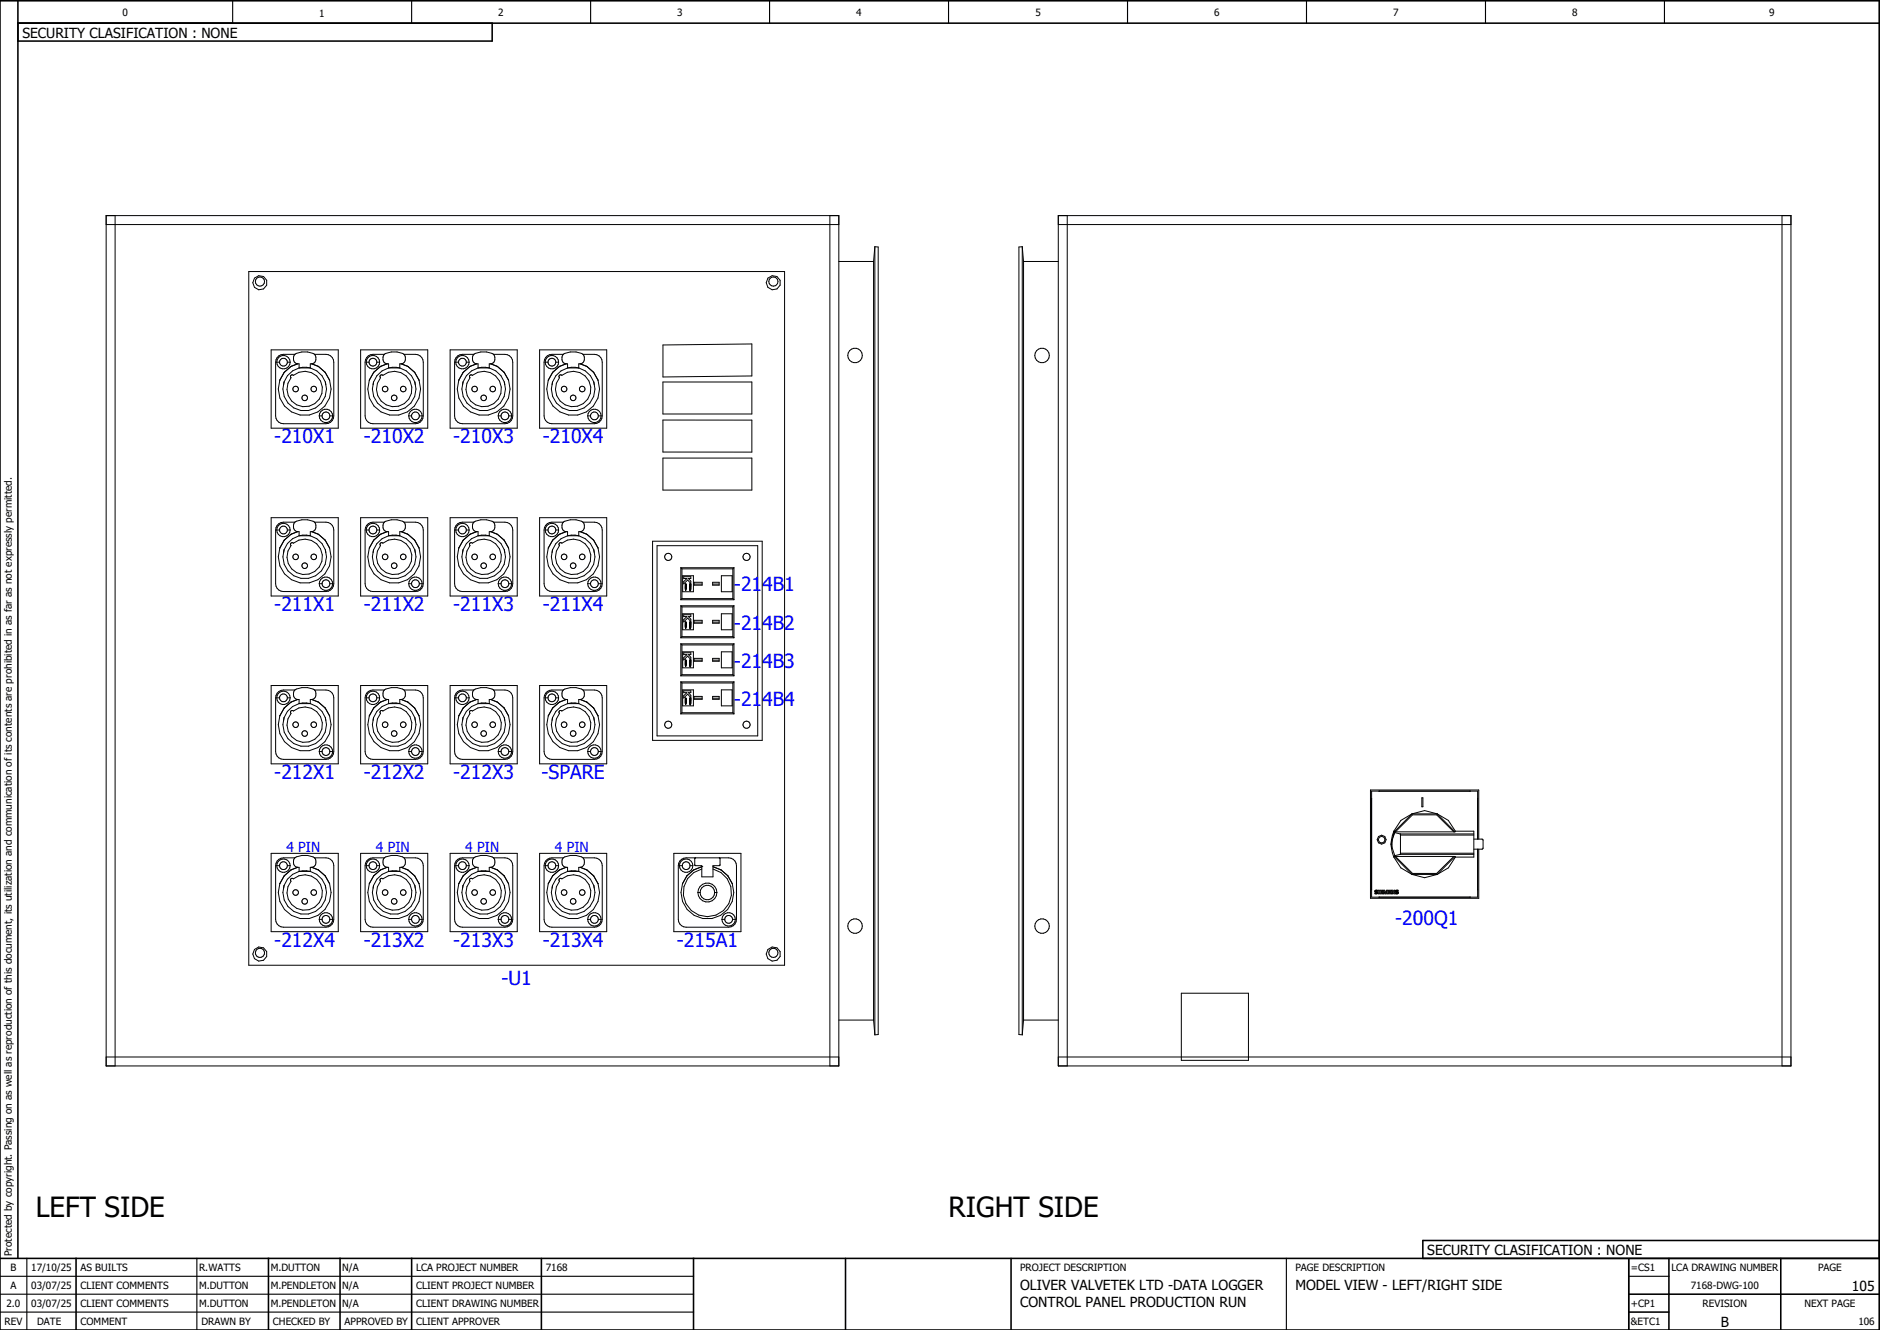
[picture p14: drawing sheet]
<svg xmlns="http://www.w3.org/2000/svg" width="420mm" height="297mm" viewBox="0 0 420 297" stroke-linecap="round" stroke-linejoin="round" font-family="sans-serif">
<defs><g id="words">
<g font-size="6.2">
<text x="8" y="271.9">LEFT SIDE</text>
<text x="212" y="271.9">RIGHT SIDE</text>
</g>
<g font-size="4.3" fill="#00f">
<text x="61.3" y="99">-210X1</text>
<text x="81.3" y="99">-210X2</text>
<text x="101.3" y="99">-210X3</text>
<text x="121.3" y="99">-210X4</text>
<text x="61.3" y="136.5">-211X1</text>
<text x="81.3" y="136.5">-211X2</text>
<text x="101.3" y="136.5">-211X3</text>
<text x="121.3" y="136.5">-211X4</text>
<text x="164" y="132.2">-214B1</text>
<text x="164" y="140.7">-214B2</text>
<text x="164" y="149.2">-214B3</text>
<text x="164" y="157.7">-214B4</text>
<text x="61.3" y="174">-212X1</text>
<text x="81.3" y="174">-212X2</text>
<text x="101.3" y="174">-212X3</text>
<text x="121" y="174">-SPARE</text>
<text x="311.8" y="206.7">-200Q1</text>
<text x="61.3" y="211.5">-212X4</text>
<text x="81.3" y="211.5">-213X2</text>
<text x="101.3" y="211.5">-213X3</text>
<text x="121.3" y="211.5">-213X4</text>
<text x="151.3" y="211.5">-215A1</text>
<text x="112.1" y="220">-U1</text>
</g>
<g font-size="3.1">
<text x="5" y="8.4">SECURITY CLASIFICATION : NONE</text>
<text x="319" y="280.4">SECURITY CLASIFICATION : NONE</text>
<text x="228" y="288.3">OLIVER VALVETEK LTD -DATA LOGGER</text>
<text x="228" y="292">CONTROL PANEL PRODUCTION RUN</text>
<text x="289.5" y="288.3">MODEL VIEW - LEFT/RIGHT SIDE</text>
<text x="413.9" y="288.4">105</text>
<text x="384.6" y="296.4">B</text>
</g>
<g font-size="3.1" fill="#00f">
<text x="64" y="190.4">4 PIN</text>
<text x="84" y="190.4">4 PIN</text>
<text x="104" y="190.4">4 PIN</text>
<text x="124" y="190.4">4 PIN</text>
</g>
<g font-size="2.2">
<text x="27.4" y="3.7">0</text>
<text x="71.4" y="3.7">1</text>
<text x="111.4" y="3.7">2</text>
<text x="151.4" y="3.7">3</text>
<text x="191.4" y="3.7">4</text>
<text x="231.4" y="3.7">5</text>
<text x="271.4" y="3.6">6</text>
<text x="311.4" y="3.6">7</text>
<text x="351.4" y="3.6">8</text>
<text x="395.4" y="3.6">9</text>
<text x="2.7" y="280.7" transform="rotate(-90 2.7 280.7)">Protected by copyright. Passing on as well as reproduction of this document, its utilization and communication of its contents are prohibited in as far as not expressly permitted.</text>
<text x="2.3" y="284.1">B</text>
<text x="7" y="284.1">17/10/25</text>
<text x="18" y="284.1">AS BUILTS</text>
<text x="44.5" y="284.1">R.WATTS</text>
<text x="60.5" y="284.1">M.DUTTON</text>
<text x="76.5" y="284.1">N/A</text>
<text x="93" y="284.1">LCA PROJECT NUMBER</text>
<text x="122" y="284.1">7168</text>
<text x="228" y="284.1">PROJECT DESCRIPTION</text>
<text x="289.5" y="284.1">PAGE DESCRIPTION</text>
<text x="364.5" y="284.1">=CS1</text>
<text x="373.5" y="284.1">LCA DRAWING NUMBER</text>
<text x="406.3" y="284.1">PAGE</text>
<text x="1.4" y="292.1">2.0</text>
<text x="2.3" y="288.1">A</text>
<text x="7" y="288.1">03/07/25</text>
<text x="7" y="292.1">03/07/25</text>
<text x="18" y="288.1">CLIENT COMMENTS</text>
<text x="18" y="292.1">CLIENT COMMENTS</text>
<text x="44.5" y="288.1">M.DUTTON</text>
<text x="44.5" y="292.1">M.DUTTON</text>
<text x="60.5" y="288.1">M.PENDLETON</text>
<text x="60.5" y="292.1">M.PENDLETON</text>
<text x="76.5" y="288.1">N/A</text>
<text x="76.5" y="292.1">N/A</text>
<text x="93" y="292.1">CLIENT DRAWING NUMBER</text>
<text x="93" y="288.1">CLIENT PROJECT NUMBER</text>
<text x="364.5" y="292.1">+CP1</text>
<text x="377.9" y="288.1">7168-DWG-100</text>
<text x="380.5" y="292.1">REVISION</text>
<text x="403.3" y="292.1">NEXT PAGE</text>
<text x="1" y="296.1">REV</text>
<text x="8.3" y="296.1">DATE</text>
<text x="18" y="296.1">COMMENT</text>
<text x="45" y="296.1">DRAWN BY</text>
<text x="61" y="296.1">CHECKED BY</text>
<text x="77" y="296.1">APPROVED BY</text>
<text x="93" y="296.1">CLIENT APPROVER</text>
<text x="364.5" y="296.1">&amp;ETC1</text>
<text x="415.3" y="296.1">106</text>
</g>
</g></defs>
<g fill="none" stroke="#000" stroke-width=".25">
<path d="M52 .2v5M92 .2v5M132 .2v5M172 .2v5M212 .2v5M252 .2v5M292 .2v5M332 .2v5M372 .2v5M0 285.2h155M0 293.2h155M0 289.2h155"/>
<path d="M6 281.2v16M44 281.2v16M287.5 281.2v15.9M364 285.2h9M364 281.3v15.7"/>
</g>
<g fill="none" stroke="#000" stroke-width=".35">
<path d="M0 .2h420v297h-420zM4 5.2h416M4 .2v281M110 5.2v4h-106M420 277.2h-102v4M0 281.2h420M17 281.2v16M60 281.2v16M76 281.2v16M92 281.2v16M121 281.2v16M155 281.2v16"/>
<path d="M189 281.2v15.9M226 281.2v15.9M364 289.2h56M364 293.2h9M364 281.3v15.7M373 281.2v16M398 281.2v16"/>
</g>
<g fill="none" stroke="#000" stroke-width=".22">
<path d="M23.7 48.2h163.8v190h-163.8zM23.7 50.2h163.8M25.7 48.2v190M185.5 48.2v190M187.5 58.4h7.7M195.2 58.4v169.5M195.5 55.1l-.3 3.3M195.5 55.1l.8 .1v176h-.8M195.5 55.1v176.1M228.5 55.1l-.8 .1v176h.8M228.5 55.1v176.1M228.5 55.1l.3 3.3"/>
<path d="M228.8 58.4h7.7M228.8 58.4v169.5M236.5 48.2h163.8v190h-163.8zM236.5 50.2h163.8M238.5 48.2v190M398.3 48.2v190M55.6 60.7h119.7v155h-119.7zM60.6 78.2h15v17.5h-15zM65.9 79.2h-2.5a1.75 1.75 0 0 0-1.8 1.7v12a1.75 1.75 0 0 0 1.8 1.8h9.5a1.75 1.75 0 0 0 1.7-1.8v-12a1.75 1.75 0 0 0-1.7-1.7h-2.6M80.6 78.2h15v17.5h-15zM85.9 79.2h-2.5a1.75 1.75 0 0 0-1.8 1.7v12a1.75 1.75 0 0 0 1.8 1.8h9.5a1.75 1.75 0 0 0 1.7-1.8v-12a1.75 1.75 0 0 0-1.7-1.7h-2.6M100.6 78.2h15v17.5h-15z"/>
<path d="M105.9 79.2h-2.5a1.75 1.75 0 0 0-1.8 1.7v12a1.75 1.75 0 0 0 1.8 1.8h9.5a1.75 1.75 0 0 0 1.7-1.8v-12a1.75 1.75 0 0 0-1.7-1.7h-2.6M120.6 78.2h15v17.5h-15zM125.9 79.2h-2.5a1.75 1.75 0 0 0-1.8 1.7v12a1.75 1.75 0 0 0 1.8 1.8h9.5a1.75 1.75 0 0 0 1.7-1.8v-12a1.75 1.75 0 0 0-1.7-1.7h-2.6M148.2 77.1l19.8-.2v7.1l-19.8 .2zM61.9 80.9a1.5 1.5 0 0 0 1.5 1.5 1.5 1.5 0 0 0 1.5-1.5M61.9 80.9a1.5 1.5 0 0 1 1.5-1.5 1.5 1.5 0 0 1 1.5 1.5M61.9 80.9h.6M62.5 80.9a.88 .88 0 0 0 .8 .9 .88 .88 0 0 0 .9-.9M62.5 80.9a.88 .88 0 0 1 .8-.8 .88 .88 0 0 1 .9 .8M62.5 85a5.9 5.9 0 0 0 5.6 7.8 5.9 5.9 0 0 0 5.6-7.8M63.5 83.2l-1 1.8M64.2 80.9h.7"/>
<path d="M65 81.9l-1.5 1.3M65.1 83.8l.5 .1a4 4 0 0 1 6.4 2.1 4 4 0 0 1-4.8 4.8 4 4 0 0 1-2.2-6.4l-.1-.4zM66.5 81.3l-1.5 .6M66.8 82.2a4.9 4.9 0 0 0-2.7 7.5 4.9 4.9 0 0 0 8 0 4.9 4.9 0 0 0-2.7-7.5M66.8 82.2v-.9a1.23 1.23 0 0 1-1.2-.9 1.23 1.23 0 0 1 .6-1.4 4.3 4.3 0 0 1 4.2 .3 1.23 1.23 0 0 1 .1 1.4 1.23 1.23 0 0 1-1.1 .6v.9M66.8 82.2h2.6M66.8 82.2l.9-.1 1.7 .1M69.7 81.3l1.5 .6zM71.2 81.9l1.5 1.3M71.4 92.9a1.5 1.5 0 0 1 1.5-1.5 1.5 1.5 0 0 1 1.5 1.5M71.4 92.9a1.5 1.5 0 0 0 1.5 1.5 1.5 1.5 0 0 0 1.5-1.5M71.4 92.9h.6"/>
<path d="M72 92.9a.87 .87 0 0 0 .9 .9 .87 .87 0 0 0 .8-.9M72 92.9a.87 .87 0 0 1 .9-.8 .87 .87 0 0 1 .8 .8M72.7 83.2l1 1.8M73.7 92.9h.7M81.9 80.9h.6M81.9 80.9a1.5 1.5 0 0 0 1.5 1.5 1.5 1.5 0 0 0 1.5-1.5M81.9 80.9a1.5 1.5 0 0 1 1.5-1.5 1.5 1.5 0 0 1 1.5 1.5M82.5 80.9a.88 .88 0 0 0 .8 .9 .88 .88 0 0 0 .9-.9M82.5 80.9a.88 .88 0 0 1 .8-.8 .88 .88 0 0 1 .9 .8M82.5 85a5.9 5.9 0 0 0 5.6 7.8 5.9 5.9 0 0 0 5.6-7.8M83.5 83.2l-1 1.8M84.2 80.9h.7"/>
<path d="M85 81.9l-1.5 1.3M85.1 83.8l.5 .1a4 4 0 0 1 6.4 2.1 4 4 0 0 1-4.8 4.8 4 4 0 0 1-2.2-6.4l-.1-.4zM86.5 81.3l-1.5 .6M86.9 82.2v-.9a1.23 1.23 0 0 1-1.3-.9 1.23 1.23 0 0 1 .6-1.4 4.3 4.3 0 0 1 4.2 .3 1.23 1.23 0 0 1 .1 1.4 1.23 1.23 0 0 1-1.1 .6v.9M86.9 82.2h2.5M86.9 82.2a4.9 4.9 0 0 0-2.8 7.5 4.9 4.9 0 0 0 8 0 4.9 4.9 0 0 0-2.7-7.5M86.9 82.2l.8-.1 1.7 .1M89.7 81.3l1.5 .6zM91.2 81.9l1.5 1.3M91.4 92.9a1.5 1.5 0 0 0 1.5 1.5 1.5 1.5 0 0 0 1.5-1.5M91.4 92.9h.6M91.4 92.9a1.5 1.5 0 0 1 1.5-1.5 1.5 1.5 0 0 1 1.5 1.5"/>
<path d="M92 92.9a.87 .87 0 0 0 .9 .9 .87 .87 0 0 0 .8-.9M92 92.9a.87 .87 0 0 1 .9-.8 .87 .87 0 0 1 .8 .8M92.7 83.2l1 1.8M93.7 92.9h.7M101.9 80.9h.6M101.9 80.9a1.5 1.5 0 0 0 1.5 1.5 1.5 1.5 0 0 0 1.5-1.5M101.9 80.9a1.5 1.5 0 0 1 1.5-1.5 1.5 1.5 0 0 1 1.5 1.5M102.5 80.9a.88 .88 0 0 0 .8 .9 .88 .88 0 0 0 .9-.9M102.5 80.9a.88 .88 0 0 1 .8-.8 .88 .88 0 0 1 .9 .8M102.5 85a5.9 5.9 0 0 0 5.6 7.8 5.9 5.9 0 0 0 5.6-7.8M103.5 83.2l-1 1.8M104.2 80.9h.7"/>
<path d="M105 81.9l-1.5 1.3M105.1 83.8l.5 .1a4 4 0 0 1 6.4 2.1 4 4 0 0 1-4.8 4.8 4 4 0 0 1-2.2-6.4l-.1-.4zM106.5 81.3l-1.5 .6M106.9 82.2v-.9a1.23 1.23 0 0 1-1.3-.9 1.23 1.23 0 0 1 .6-1.4 4.3 4.3 0 0 1 4.2 .3 1.23 1.23 0 0 1 .1 1.4 1.23 1.23 0 0 1-1.1 .6v.9M106.9 82.2h2.5M106.9 82.2a4.9 4.9 0 0 0-2.8 7.5 4.9 4.9 0 0 0 8 0 4.9 4.9 0 0 0-2.7-7.5M106.9 82.2l.8-.1 1.7 .1M109.7 81.3l1.5 .6zM111.2 81.9l1.5 1.3M111.4 92.9h.6M111.4 92.9a1.5 1.5 0 0 0 1.5 1.5 1.5 1.5 0 0 0 1.5-1.5M111.4 92.9a1.5 1.5 0 0 1 1.5-1.5 1.5 1.5 0 0 1 1.5 1.5"/>
<path d="M112 92.9a.88 .88 0 0 0 .8 .9 .88 .88 0 0 0 .9-.9M112 92.9a.88 .88 0 0 1 .8-.8 .88 .88 0 0 1 .9 .8M112.7 83.2l1 1.8M113.7 92.9h.7M121.9 80.9h.6M121.9 80.9a1.5 1.5 0 0 0 1.4 1.5 1.5 1.5 0 0 0 1.5-1.5M121.9 80.9a1.5 1.5 0 0 1 1.4-1.5 1.5 1.5 0 0 1 1.5 1.5M122.5 80.9a.88 .88 0 0 0 .8 .9 .88 .88 0 0 0 .9-.9M122.5 80.9a.88 .88 0 0 1 .8-.8 .88 .88 0 0 1 .9 .8M122.5 85a5.9 5.9 0 0 0 5.6 7.8 5.9 5.9 0 0 0 5.6-7.8M123.5 83.2l-1 1.8M124.2 80.9h.6"/>
<path d="M125 81.9l-1.5 1.3M125.1 83.8l.5 .1a4 4 0 0 1 6.4 2.1 4 4 0 0 1-4.8 4.8 4 4 0 0 1-2.2-6.4l-.1-.4zM126.5 81.3l-1.5 .6M126.9 82.2v-.9a1.23 1.23 0 0 1-1.3-.9 1.23 1.23 0 0 1 .6-1.4 4.3 4.3 0 0 1 4.2 .3 1.23 1.23 0 0 1 .1 1.4 1.23 1.23 0 0 1-1.2 .6v.9M126.9 82.2h2.4M126.9 82.2a4.9 4.9 0 0 0-2.8 7.5 4.9 4.9 0 0 0 8 0 4.9 4.9 0 0 0-2.8-7.5M126.9 82.2l.8-.1 1.6 .1M129.7 81.3l1.5 .6zM131.2 81.9l1.5 1.3M131.4 92.9h.6M131.4 92.9a1.5 1.5 0 0 0 1.5 1.5 1.5 1.5 0 0 0 1.5-1.5M131.4 92.9a1.5 1.5 0 0 1 1.5-1.5 1.5 1.5 0 0 1 1.5 1.5"/>
<path d="M132 92.9a.88 .88 0 0 0 .8 .9 .88 .88 0 0 0 .9-.9M132 92.9a.88 .88 0 0 1 .8-.8 .88 .88 0 0 1 .9 .8M132.7 83.2l1 1.8M133.7 92.9h.7M148.2 93.9h19.8v7.1h-19.8zM148.2 85.4h19.8v7.1h-19.8zM60.6 115.7h15v17.5h-15zM61.9 118.4a1.5 1.5 0 0 0 1.5 1.5 1.5 1.5 0 0 0 1.5-1.5M61.9 118.4a1.5 1.5 0 0 1 1.5-1.5 1.5 1.5 0 0 1 1.5 1.5M61.9 118.4h.6M62.5 118.4a.88 .88 0 0 0 .8 .9 .88 .88 0 0 0 .9-.9M62.5 118.4a.88 .88 0 0 1 .8-.8 .88 .88 0 0 1 .9 .8"/>
<path d="M64.2 118.4h.7M65 119.4l-1.5 1.3M65.9 116.7h-2.5a1.75 1.75 0 0 0-1.8 1.7v12a1.75 1.75 0 0 0 1.8 1.8h9.5a1.75 1.75 0 0 0 1.7-1.8v-12a1.75 1.75 0 0 0-1.7-1.7h-2.6M66.5 118.8l-1.5 .6M66.8 119.7v-.9a1.23 1.23 0 0 1-1.2-.9 1.23 1.23 0 0 1 .6-1.4 4.3 4.3 0 0 1 4.2 .3 1.23 1.23 0 0 1 .1 1.4 1.23 1.23 0 0 1-1.1 .6v.9M66.8 119.7a4.9 4.9 0 0 0-2.7 7.5 4.9 4.9 0 0 0 8 0 4.9 4.9 0 0 0-2.7-7.5M66.8 119.7h2.6M66.8 119.7l.9-.1 1.7 .1M69.7 118.8l1.5 .6zM71.2 119.4l1.5 1.3M80.6 115.7h15v17.5h-15zM81.9 118.4h.6"/>
<path d="M81.9 118.4a1.5 1.5 0 0 0 1.5 1.5 1.5 1.5 0 0 0 1.5-1.5M81.9 118.4a1.5 1.5 0 0 1 1.5-1.5 1.5 1.5 0 0 1 1.5 1.5M82.5 118.4a.88 .88 0 0 0 .8 .9 .88 .88 0 0 0 .9-.9M82.5 118.4a.88 .88 0 0 1 .8-.8 .88 .88 0 0 1 .9 .8M84.2 118.4h.7M85 119.4l-1.5 1.3M85.9 116.7h-2.5a1.75 1.75 0 0 0-1.8 1.7v12a1.75 1.75 0 0 0 1.8 1.8h9.5a1.75 1.75 0 0 0 1.7-1.8v-12a1.75 1.75 0 0 0-1.7-1.7h-2.6M86.5 118.8l-1.5 .6M86.9 119.7v-.9a1.23 1.23 0 0 1-1.3-.9 1.23 1.23 0 0 1 .6-1.4 4.3 4.3 0 0 1 4.2 .3 1.23 1.23 0 0 1 .1 1.4 1.23 1.23 0 0 1-1.1 .6v.9M86.9 119.7h2.5M86.9 119.7a4.9 4.9 0 0 0-2.8 7.5 4.9 4.9 0 0 0 8 0 4.9 4.9 0 0 0-2.7-7.5M86.9 119.7l.8-.1 1.7 .1"/>
<path d="M89.7 118.8l1.5 .6zM91.2 119.4l1.5 1.3M100.6 115.7h15v17.5h-15zM101.9 118.4h.6M101.9 118.4a1.5 1.5 0 0 0 1.5 1.5 1.5 1.5 0 0 0 1.5-1.5M101.9 118.4a1.5 1.5 0 0 1 1.5-1.5 1.5 1.5 0 0 1 1.5 1.5M102.5 118.4a.88 .88 0 0 0 .8 .9 .88 .88 0 0 0 .9-.9M102.5 118.4a.88 .88 0 0 1 .8-.8 .88 .88 0 0 1 .9 .8M104.2 118.4h.7M105 119.4l-1.5 1.3M105.9 116.7h-2.5a1.75 1.75 0 0 0-1.8 1.7v12a1.75 1.75 0 0 0 1.8 1.8h9.5a1.75 1.75 0 0 0 1.7-1.8v-12a1.75 1.75 0 0 0-1.7-1.7h-2.6M106.5 118.8l-1.5 .6"/>
<path d="M106.9 119.7v-.9a1.23 1.23 0 0 1-1.3-.9 1.23 1.23 0 0 1 .6-1.4 4.3 4.3 0 0 1 4.2 .3 1.23 1.23 0 0 1 .1 1.4 1.23 1.23 0 0 1-1.1 .6v.9M106.9 119.7h2.5M106.9 119.7a4.9 4.9 0 0 0-2.8 7.5 4.9 4.9 0 0 0 8 0 4.9 4.9 0 0 0-2.7-7.5M106.9 119.7l.8-.1 1.7 .1M109.7 118.8l1.5 .6zM111.2 119.4l1.5 1.3M120.6 115.7h15v17.5h-15zM121.9 118.4h.6M121.9 118.4a1.5 1.5 0 0 0 1.4 1.5 1.5 1.5 0 0 0 1.5-1.5M121.9 118.4a1.5 1.5 0 0 1 1.4-1.5 1.5 1.5 0 0 1 1.5 1.5M122.5 118.4a.88 .88 0 0 0 .8 .9 .88 .88 0 0 0 .9-.9M122.5 118.4a.88 .88 0 0 1 .8-.8 .88 .88 0 0 1 .9 .8"/>
<path d="M124.2 118.4h.6M125 119.4l-1.5 1.3M125.9 116.7h-2.5a1.75 1.75 0 0 0-1.8 1.7v12a1.75 1.75 0 0 0 1.8 1.8h9.5a1.75 1.75 0 0 0 1.7-1.8v-12a1.75 1.75 0 0 0-1.7-1.7h-2.6M126.5 118.8l-1.5 .6M126.9 119.7v-.9a1.23 1.23 0 0 1-1.3-.9 1.23 1.23 0 0 1 .6-1.4 4.3 4.3 0 0 1 4.2 .3 1.23 1.23 0 0 1 .1 1.4 1.23 1.23 0 0 1-1.2 .6v.9M126.9 119.7h2.4M126.9 119.7a4.9 4.9 0 0 0-2.8 7.5 4.9 4.9 0 0 0 8 0 4.9 4.9 0 0 0-2.8-7.5M126.9 119.7l.8-.1 1.6 .1M129.7 118.8l1.5 .6zM131.2 119.4l1.5 1.3M148.2 102.4h19.8v7.1h-19.8zM62.5 122.5a5.9 5.9 0 0 0 5.6 7.8 5.9 5.9 0 0 0 5.6-7.8"/>
<path d="M63.5 120.7l-1 1.8M65 121.4l.3-.1 .3 .1a4 4 0 0 1 6.4 2.1 4 4 0 0 1-4.8 4.8 4 4 0 0 1-2.2-6.4zM71.4 130.4a1.5 1.5 0 0 0 1.5 1.5 1.5 1.5 0 0 0 1.5-1.5M71.4 130.4a1.5 1.5 0 0 1 1.5-1.5 1.5 1.5 0 0 1 1.5 1.5M71.4 130.4h.6M72 130.4a.87 .87 0 0 0 .9 .9 .87 .87 0 0 0 .8-.9M72 130.4a.87 .87 0 0 1 .9-.8 .87 .87 0 0 1 .8 .8M72.7 120.7l1 1.8M73.7 130.4h.7M82.5 122.5a5.9 5.9 0 0 0 5.6 7.8 5.9 5.9 0 0 0 5.6-7.8M83.5 120.7l-1 1.8M85 121.4l.3-.1 .3 .1a4 4 0 0 1 6.4 2.1 4 4 0 0 1-4.8 4.8 4 4 0 0 1-2.2-6.4z"/>
<path d="M91.4 130.4h.6M91.4 130.4a1.5 1.5 0 0 0 1.5 1.5 1.5 1.5 0 0 0 1.5-1.5M91.4 130.4a1.5 1.5 0 0 1 1.5-1.5 1.5 1.5 0 0 1 1.5 1.5M92 130.4a.87 .87 0 0 0 .9 .9 .87 .87 0 0 0 .8-.9M92 130.4a.87 .87 0 0 1 .9-.8 .87 .87 0 0 1 .8 .8M92.7 120.7l1 1.8M93.7 130.4h.7M102.5 122.5a5.9 5.9 0 0 0 5.6 7.8 5.9 5.9 0 0 0 5.6-7.8M103.5 120.7l-1 1.8M105 121.4l.3-.1 .3 .1a4 4 0 0 1 6.4 2.1 4 4 0 0 1-4.8 4.8 4 4 0 0 1-2.2-6.4zM111.4 130.4h.6M111.4 130.4a1.5 1.5 0 0 0 1.5 1.5 1.5 1.5 0 0 0 1.5-1.5"/>
<path d="M111.4 130.4a1.5 1.5 0 0 1 1.5-1.5 1.5 1.5 0 0 1 1.5 1.5M112 130.4a.88 .88 0 0 0 .8 .9 .88 .88 0 0 0 .9-.9M112 130.4a.88 .88 0 0 1 .8-.8 .88 .88 0 0 1 .9 .8M112.7 120.7l1 1.8M113.7 130.4h.7M122.5 122.5a5.9 5.9 0 0 0 5.6 7.8 5.9 5.9 0 0 0 5.6-7.8M123.5 120.7l-1 1.8M125 121.4l.3-.1 .3 .1a4 4 0 0 1 6.4 2.1 4 4 0 0 1-4.8 4.8 4 4 0 0 1-2.2-6.4zM131.4 130.4h.6M131.4 130.4a1.5 1.5 0 0 0 1.5 1.5 1.5 1.5 0 0 0 1.5-1.5M131.4 130.4a1.5 1.5 0 0 1 1.5-1.5 1.5 1.5 0 0 1 1.5 1.5M132 130.4a.88 .88 0 0 0 .8 .9 .88 .88 0 0 0 .9-.9"/>
<path d="M132 130.4a.88 .88 0 0 1 .8-.8 .88 .88 0 0 1 .9 .8M132.7 120.7l1 1.8M133.7 130.4h.7M145.8 120.9h24.6v44.5h-24.6zM146.9 121.9h22.4v42.5h-22.4zM152.2 134h11.8M152.2 126.9l.2 .2M152.2 126.9h11.8M152.2 126.9v7.1M152.2 135.4v7.1M152.2 135.4l.2 .2M152.2 135.4h11.8"/>
<path d="M152.4 133.8l-.2 .2M152.4 127.1v6.7M152.4 135.6v6.7M152.4 133.8h11.4M152.4 127.1h11.4M152.4 135.6h11.4M152.6 128.6h2.4v3.6h-2.4zM152.6 137.1h2.4v3.6h-2.4zM152.8 128.9h1.6v.4h-.5l.5 .6v.5l-.7-.8-.9 .9v-.5l.7-.7h-.7zM152.8 137.4h1.6v.4h-.5l.5 .6v.5l-.7-.8-.9 .9v-.5l.7-.7h-.7zM153.2 130.4l.2 .1-.2 .2h.2l-.2 .1v.2h.2h-.2l.2-.1-.2-.1zM153.2 139.2l.2-.2-.2-.1v.4l.2 .1-.2 .1h.2h-.2l.1-.1"/>
<path d="M153.2 131.6h.2M153.2 131.5h.2M153.2 139.2h.2M153.2 139.3h.1M153.2 131.9h.1M153.3 130.5h.1M153.3 139h.1M153.3 130.9h-.1M153.3 131.4l.1 .1M153.3 139.9l.1 .1M153.3 131.4v.1M153.3 139.9v.1"/>
<path d="M153.4 131.1h-.2h.1l-.1 .1 .1 .1h-.1v.4l.2-.1v-.2h-.2M153.4 139.6h-.2h.1l-.1 .1 .1 .1h-.1v.4l.2-.1v-.2h-.2M153.4 131.1v.1M153.4 131.2h-.2l.2 .1-.2 .1M153.4 139.2v.1M153.4 139.6v.1M153.4 139.8h.1M153.4 139.8l-.2 .1M153.4 139.7h-.2l.2 .1M154.2 130.9h.2zM154.2 131h.2zM154.2 131.6l.1 .1"/>
<path d="M154.2 130.7l.2 .1zM154.2 131.6l.1-.1-.1-.1 .2 .1-.2 .1 .2 .1h-.2M154.2 131.6h.1M154.2 139.2l.2 .1zM154.2 139.4h.2zM154.2 139.5h.2zM154.2 139.9l.2 .1-.2 .1 .2 .1h-.2h.1zM154.2 131.3v.1M154.2 139.8v.1M154.2 130.5v.2zM154.2 139l.2 .1-.2-.1v.2zM154.2 139.9h.2"/>
<path d="M154.2 131.9l.2 .1zM154.2 139.7v.1M154.3 131.9v.1M154.3 131l-.1 .1h.1M154.3 139.5l-.1 .1h.1M154.3 130.8v.1M154.3 131h.1M154.3 139.3v.1M154.3 139.5h.1M154.3 131.1h.1M154.3 139.7l.1 .1M154.3 139.7h-.1"/>
<path d="M154.3 130.4l.1 .2M154.3 130.5l.1 .1M154.3 131.2l-.1 .1M154.3 131.2l.1 .1M154.4 130.6v.1M154.4 139.1v.1M154.4 131.3l-.2 .1M154.4 139.8v.1M154.4 131l-.1 .1M154.4 139.5l-.1 .1M155.1 130.1h1.8v.7h-1.8zM155.1 138.6h1.8v.7h-1.8z"/>
<path d="M155.1 130.5h1.8M155.1 139h1.8M159.3 130.1h1.4v.7h-1.4zM159.3 138.6h1.4v.7h-1.4zM159.3 130.5h1.4M159.3 139h1.4M161.2 128.6h2.4v3.6h-2.4zM161.2 137.1h2.4v3.6h-2.4zM163.8 127.1v6.7M163.8 135.6v6.7M163.8 133.8l.2 .2M164 126.9v7.1"/>
<path d="M164 135.4v7.1M164 126.9l-.2 .2M164 135.4l-.2 .2M60.6 153.2h15v17.5h-15zM61.9 155.9a1.5 1.5 0 0 0 1.5 1.5 1.5 1.5 0 0 0 1.5-1.5M61.9 155.9a1.5 1.5 0 0 1 1.5-1.5 1.5 1.5 0 0 1 1.5 1.5M61.9 155.9h.6M62.5 155.9a.88 .88 0 0 0 .8 .9 .88 .88 0 0 0 .9-.9M62.5 155.9a.88 .88 0 0 1 .8-.8 .88 .88 0 0 1 .9 .8M62.5 160a5.9 5.9 0 0 0 5.6 7.8 5.9 5.9 0 0 0 5.6-7.8M63.5 158.2l-1 1.8M64.2 155.9h.7"/>
<path d="M65 158.9l.2-.1 .4 .1a4 4 0 0 1 6.4 2.1 4 4 0 0 1-4.8 4.8 4 4 0 0 1-2.2-6.4zM65 156.9l-1.5 1.3M65.9 154.2h-2.5a1.75 1.75 0 0 0-1.8 1.7v12a1.75 1.75 0 0 0 1.8 1.8h9.5a1.75 1.75 0 0 0 1.7-1.8v-12a1.75 1.75 0 0 0-1.7-1.7h-2.6M66.5 156.3l-1.5 .6M66.8 157.2v-.9a1.23 1.23 0 0 1-1.2-.9 1.23 1.23 0 0 1 .6-1.4 4.3 4.3 0 0 1 4.2 .3 1.23 1.23 0 0 1 .1 1.4 1.23 1.23 0 0 1-1.1 .6v.9M66.8 157.2a4.9 4.9 0 0 0-2.7 7.5 4.9 4.9 0 0 0 8 0 4.9 4.9 0 0 0-2.7-7.5M66.8 157.2h2.6M66.8 157.2l.9-.1 1.7 .1M69.7 156.3l1.5 .6zM71.2 156.9l1.5 1.3M72.7 158.2l1 1.8M80.6 153.2h15v17.5h-15z"/>
<path d="M81.9 155.9a1.5 1.5 0 0 1 1.5-1.5 1.5 1.5 0 0 1 1.5 1.5M81.9 155.9h.6M81.9 155.9a1.5 1.5 0 0 0 1.5 1.5 1.5 1.5 0 0 0 1.5-1.5M82.5 155.9a.88 .88 0 0 0 .8 .9 .88 .88 0 0 0 .9-.9M82.5 155.9a.88 .88 0 0 1 .8-.8 .88 .88 0 0 1 .9 .8M82.5 160a5.9 5.9 0 0 0 5.6 7.8 5.9 5.9 0 0 0 5.6-7.8M83.5 158.2l-1 1.8M84.2 155.9h.7M85 158.9l.2-.1 .4 .1a4 4 0 0 1 6.4 2.1 4 4 0 0 1-4.8 4.8 4 4 0 0 1-2.2-6.4zM85 156.9l-1.5 1.3M85.9 154.2h-2.5a1.75 1.75 0 0 0-1.8 1.7v12a1.75 1.75 0 0 0 1.8 1.8h9.5a1.75 1.75 0 0 0 1.7-1.8v-12a1.75 1.75 0 0 0-1.7-1.7h-2.6M86.5 156.3l-1.5 .6"/>
<path d="M86.9 157.2a4.9 4.9 0 0 0-2.8 7.5 4.9 4.9 0 0 0 8 0 4.9 4.9 0 0 0-2.7-7.5M86.9 157.2v-.9a1.23 1.23 0 0 1-1.3-.9 1.23 1.23 0 0 1 .6-1.4 4.3 4.3 0 0 1 4.2 .3 1.23 1.23 0 0 1 .1 1.4 1.23 1.23 0 0 1-1.1 .6v.9M86.9 157.2h2.5M86.9 157.2l.8-.1 1.7 .1M89.7 156.3l1.5 .6zM91.2 156.9l1.5 1.3M92.7 158.2l1 1.8M100.6 153.2h15v17.5h-15zM101.9 155.9h.6M101.9 155.9a1.5 1.5 0 0 0 1.5 1.5 1.5 1.5 0 0 0 1.5-1.5M101.9 155.9a1.5 1.5 0 0 1 1.5-1.5 1.5 1.5 0 0 1 1.5 1.5M102.5 155.9a.88 .88 0 0 0 .8 .9 .88 .88 0 0 0 .9-.9"/>
<path d="M102.5 155.9a.88 .88 0 0 1 .8-.8 .88 .88 0 0 1 .9 .8M102.5 160a5.9 5.9 0 0 0 5.6 7.8 5.9 5.9 0 0 0 5.6-7.8M103.5 158.2l-1 1.8M104.2 155.9h.7M105 158.9l.2-.1 .4 .1a4 4 0 0 1 6.4 2.1 4 4 0 0 1-4.8 4.8 4 4 0 0 1-2.2-6.4zM105 156.9l-1.5 1.3M105.9 154.2h-2.5a1.75 1.75 0 0 0-1.8 1.7v12a1.75 1.75 0 0 0 1.8 1.8h9.5a1.75 1.75 0 0 0 1.7-1.8v-12a1.75 1.75 0 0 0-1.7-1.7h-2.6M106.5 156.3l-1.5 .6M106.9 157.2v-.9a1.23 1.23 0 0 1-1.3-.9 1.23 1.23 0 0 1 .6-1.4 4.3 4.3 0 0 1 4.2 .3 1.23 1.23 0 0 1 .1 1.4 1.23 1.23 0 0 1-1.1 .6v.9M106.9 157.2h2.5M106.9 157.2a4.9 4.9 0 0 0-2.8 7.5 4.9 4.9 0 0 0 8 0 4.9 4.9 0 0 0-2.7-7.5M106.9 157.2l.8-.1 1.7 .1"/>
<path d="M109.7 156.3l1.5 .6zM111.2 156.9l1.5 1.3M112.7 158.2l1 1.8M120.6 153.2h15v17.5h-15zM121.9 155.9h.6M121.9 155.9a1.5 1.5 0 0 0 1.4 1.5 1.5 1.5 0 0 0 1.5-1.5M121.9 155.9a1.5 1.5 0 0 1 1.4-1.5 1.5 1.5 0 0 1 1.5 1.5M122.5 155.9a.88 .88 0 0 0 .8 .9 .88 .88 0 0 0 .9-.9M122.5 155.9a.88 .88 0 0 1 .8-.8 .88 .88 0 0 1 .9 .8M122.5 160a5.9 5.9 0 0 0 5.6 7.8 5.9 5.9 0 0 0 5.6-7.8M123.5 158.2l-1 1.8M124.2 155.9h.6"/>
<path d="M125 158.9l.2-.1 .4 .1a4 4 0 0 1 6.4 2.1 4 4 0 0 1-4.8 4.8 4 4 0 0 1-2.2-6.4zM125 156.9l-1.5 1.3M125.9 154.2h-2.5a1.75 1.75 0 0 0-1.8 1.7v12a1.75 1.75 0 0 0 1.8 1.8h9.5a1.75 1.75 0 0 0 1.7-1.8v-12a1.75 1.75 0 0 0-1.7-1.7h-2.6M126.5 156.3l-1.5 .6M126.9 157.2v-.9a1.23 1.23 0 0 1-1.3-.9 1.23 1.23 0 0 1 .6-1.4 4.3 4.3 0 0 1 4.2 .3 1.23 1.23 0 0 1 .1 1.4 1.23 1.23 0 0 1-1.2 .6v.9M126.9 157.2h2.4M126.9 157.2a4.9 4.9 0 0 0-2.8 7.5 4.9 4.9 0 0 0 8 0 4.9 4.9 0 0 0-2.8-7.5M126.9 157.2l.8-.1 1.6 .1M129.7 156.3l1.5 .6zM131.2 156.9l1.5 1.3M132.7 158.2l1 1.8M152.2 143.9v7.1"/>
<path d="M152.2 152.4v7.1M152.2 142.5h11.8M152.2 151h11.8M152.2 143.9l.2 .2M152.2 143.9h11.8M152.2 159.5h11.8M152.2 152.4l.2 .2M152.2 152.4h11.8M152.4 150.8l-.2 .2M152.4 144.1v6.7M152.4 152.6v6.7M152.4 142.3l-.2 .2"/>
<path d="M152.4 142.3h11.4M152.4 150.8h11.4M152.4 144.1h11.4M152.4 159.3l-.2 .2M152.4 159.3h11.4M152.4 152.6h11.4M152.6 154.1h2.4v3.6h-2.4zM152.6 145.6h2.4v3.6h-2.4zM152.8 145.9h1.6v.4h-.5l.5 .6v.5l-.7-.8-.9 .9v-.5l.7-.7h-.7zM152.8 154.4h1.6v.4h-.5l.5 .6v.5l-.7-.8-.9 .9v-.5l.7-.7h-.7zM153.2 157l.2 .1M153.2 156.8v.4l.2-.1v-.2h-.2"/>
<path d="M153.2 140h.2M153.2 147.7h.2l-.2 .1M153.2 148.5h.2M153.2 140.1h.2M153.2 148.6h.2M153.2 156.4l.2 .1zM153.2 157h.2M153.2 157.4h.1M153.2 140.3h.1M153.2 148.8h.1M153.2 156.7l.2-.1h-.2h.1l-.1 .1 .2 .1-.2 .1M153.2 156.4h.2"/>
<path d="M153.3 148h.1M153.3 147.5h.1M153.3 156h.1M153.3 147.9v.1M153.3 148.4l.1 .1M153.3 156.9v.1M153.3 148.4v.1M153.3 156.8h-.1M153.4 156l-.2-.1v.4h.2l-.2-.1M153.4 147.5l-.2-.1v.4l.2 .1-.1 .1M153.4 148.3l-.2-.1 .2-.1h-.2h.1l-.1 .1 .1 .1h-.1v.4l.2-.1v-.2h-.2M153.4 147.5v.1"/>
<path d="M153.4 148h.1M153.4 148.3h.1M153.4 156v.1M153.4 156.4h.1M153.4 148.3l-.2 .1M153.4 147.6l-.2 .1M153.4 156.1l-.2 .1M154.2 156.2l.2 .1zM154.2 140.1h.1M154.2 147.7l.2 .1zM154.2 147.9h.2zM154.2 148h.2z"/>
<path d="M154.2 148.4v.1M154.2 148.5h.2l-.2 .1 .2 .1h-.2h.1zM154.2 156.4h.2zM154.2 156.5h.2zM154.2 156.9l.2 .1-.2 .1 .2 .1h-.2h.1zM154.2 147.5v.2v-.2l.2 .1M154.2 156v.2v-.2l.2 .1M154.2 147.5h.1M154.2 147.5h.2M154.2 156h.1M154.2 156h.2M154.2 157.4l.2 .1z"/>
<path d="M154.2 140.4l.2 .1zM154.2 148.9l.2 .1zM154.2 156.7h.1M154.3 140.4v.1M154.3 148.9v.1M154.3 157.4v.1M154.3 147.8v.1M154.3 148h.1M154.3 156.3v.1M154.3 156.5h.1M154.3 148.2v.2l-.1-.2M154.3 156.7v.1l-.1-.1"/>
<path d="M154.3 156.7h-.1M154.3 148.2v.2l-.1-.1v-.1M154.3 148.2h-.1M154.4 147.6v.1M154.4 147.5h.1M154.4 156h.1M154.4 147.5v.1M154.4 156v.1M154.4 148l-.2 .1 .1-.1M154.4 156.5l-.2 .1 .1-.1M154.4 156.1v.1M155.1 155.6h1.8v.7h-1.8z"/>
<path d="M155.1 147.1h1.8v.7h-1.8zM155.1 147.5h1.8M155.1 156h1.8M159.3 155.6h1.4v.7h-1.4zM159.3 147.1h1.4v.7h-1.4zM159.3 147.5h1.4M159.3 156h1.4M161.2 154.1h2.4v3.6h-2.4zM161.2 145.6h2.4v3.6h-2.4zM163.8 144.1v6.7M163.8 152.6v6.7M163.8 142.3l.2 .2"/>
<path d="M163.8 150.8l.2 .2M163.8 159.3l.2 .2M164 143.9v7.1M164 152.4v7.1M164 143.9l-.2 .2M164 152.4l-.2 .2M71.4 167.9a1.5 1.5 0 0 1 1.5-1.5 1.5 1.5 0 0 1 1.5 1.5M71.4 167.9a1.5 1.5 0 0 0 1.5 1.5 1.5 1.5 0 0 0 1.5-1.5M71.4 167.9h.6M72 167.9a.87 .87 0 0 0 .9 .9 .87 .87 0 0 0 .8-.9M72 167.9a.87 .87 0 0 1 .9-.8 .87 .87 0 0 1 .8 .8M73.7 167.9h.7"/>
<path d="M91.4 167.9h.6M91.4 167.9a1.5 1.5 0 0 0 1.5 1.5 1.5 1.5 0 0 0 1.5-1.5M91.4 167.9a1.5 1.5 0 0 1 1.5-1.5 1.5 1.5 0 0 1 1.5 1.5M92 167.9a.87 .87 0 0 0 .9 .9 .87 .87 0 0 0 .8-.9M92 167.9a.87 .87 0 0 1 .9-.8 .87 .87 0 0 1 .8 .8M93.7 167.9h.7M111.4 167.9h.6M111.4 167.9a1.5 1.5 0 0 0 1.5 1.5 1.5 1.5 0 0 0 1.5-1.5M111.4 167.9a1.5 1.5 0 0 1 1.5-1.5 1.5 1.5 0 0 1 1.5 1.5M112 167.9a.88 .88 0 0 0 .8 .9 .88 .88 0 0 0 .9-.9M112 167.9a.88 .88 0 0 1 .8-.8 .88 .88 0 0 1 .9 .8M113.7 167.9h.7"/>
<path d="M131.4 167.9h.6M131.4 167.9a1.5 1.5 0 0 0 1.5 1.5 1.5 1.5 0 0 0 1.5-1.5M131.4 167.9a1.5 1.5 0 0 1 1.5-1.5 1.5 1.5 0 0 1 1.5 1.5M132 167.9a.88 .88 0 0 0 .8 .9 .88 .88 0 0 0 .9-.9M132 167.9a.88 .88 0 0 1 .8-.8 .88 .88 0 0 1 .9 .8M133.7 167.9h.7M306.5 178.4v.1M306.6 178.4h-.1M308.3 176.8h-.1M317.8 178.3h.2v2h-.2zM328.5 176.8h.1M330.2 178.4h.1"/>
<path d="M330.2 178.4v9.1M60.6 190.7h15v17.5h-15zM61.9 193.4a1.5 1.5 0 0 1 1.5-1.5 1.5 1.5 0 0 1 1.5 1.5M61.9 193.4a1.5 1.5 0 0 0 1.5 1.5 1.5 1.5 0 0 0 1.5-1.5M61.9 193.4h.6M62.5 193.4a.88 .88 0 0 0 .8 .9 .88 .88 0 0 0 .9-.9M62.5 193.4a.88 .88 0 0 1 .8-.8 .88 .88 0 0 1 .9 .8M62.5 197.5a5.9 5.9 0 0 0 5.6 7.8 5.9 5.9 0 0 0 5.6-7.8M63.5 195.7l-1 1.8M64.2 193.4h.7M65 194.4l-1.5 1.3M65.1 196.3l.5 .1a4 4 0 0 1 6.4 2.1 4 4 0 0 1-4.8 4.8 4 4 0 0 1-2.2-6.4l-.1-.4z"/>
<path d="M65.9 191.7h-2.5a1.75 1.75 0 0 0-1.8 1.7v12a1.75 1.75 0 0 0 1.8 1.8h9.5a1.75 1.75 0 0 0 1.7-1.8v-12a1.75 1.75 0 0 0-1.7-1.7h-2.6M66.5 193.8l-1.5 .6M66.8 194.7v-.9a1.23 1.23 0 0 1-1.2-.9 1.23 1.23 0 0 1 .6-1.4 4.3 4.3 0 0 1 4.2 .3 1.23 1.23 0 0 1 .1 1.4 1.23 1.23 0 0 1-1.1 .6v.9M66.8 194.7a4.9 4.9 0 0 0-2.7 7.5 4.9 4.9 0 0 0 8 0 4.9 4.9 0 0 0-2.7-7.5M66.8 194.7h2.6M66.8 194.7l.9-.1 1.7 .1M69.7 193.8l1.5 .6zM71.2 194.4l1.5 1.3M72.7 195.7l1 1.8M80.6 190.7h15v17.5h-15zM81.9 193.4a1.5 1.5 0 0 1 1.5-1.5 1.5 1.5 0 0 1 1.5 1.5M81.9 193.4h.6"/>
<path d="M81.9 193.4a1.5 1.5 0 0 0 1.5 1.5 1.5 1.5 0 0 0 1.5-1.5M82.5 193.4a.88 .88 0 0 0 .8 .9 .88 .88 0 0 0 .9-.9M82.5 193.4a.88 .88 0 0 1 .8-.8 .88 .88 0 0 1 .9 .8M82.5 197.5a5.9 5.9 0 0 0 5.6 7.8 5.9 5.9 0 0 0 5.6-7.8M83.5 195.7l-1 1.8M84.2 193.4h.7M85 194.4l-1.5 1.3M85.1 196.3l.5 .1a4 4 0 0 1 6.4 2.1 4 4 0 0 1-4.8 4.8 4 4 0 0 1-2.2-6.4l-.1-.4zM85.9 191.7h-2.5a1.75 1.75 0 0 0-1.8 1.7v12a1.75 1.75 0 0 0 1.8 1.8h9.5a1.75 1.75 0 0 0 1.7-1.8v-12a1.75 1.75 0 0 0-1.7-1.7h-2.6M86.5 193.8l-1.5 .6M86.9 194.7v-.9a1.23 1.23 0 0 1-1.3-.9 1.23 1.23 0 0 1 .6-1.4 4.3 4.3 0 0 1 4.2 .3 1.23 1.23 0 0 1 .1 1.4 1.23 1.23 0 0 1-1.1 .6v.9M86.9 194.7h2.5"/>
<path d="M86.9 194.7a4.9 4.9 0 0 0-2.8 7.5 4.9 4.9 0 0 0 8 0 4.9 4.9 0 0 0-2.7-7.5M86.9 194.7l.8-.1 1.7 .1M89.7 193.8l1.5 .6zM91.2 194.4l1.5 1.3M92.7 195.7l1 1.8M100.6 190.7h15v17.5h-15zM101.9 193.4a1.5 1.5 0 0 1 1.5-1.5 1.5 1.5 0 0 1 1.5 1.5M101.9 193.4h.6M101.9 193.4a1.5 1.5 0 0 0 1.5 1.5 1.5 1.5 0 0 0 1.5-1.5M102.5 193.4a.88 .88 0 0 1 .8-.8 .88 .88 0 0 1 .9 .8M102.5 193.4a.88 .88 0 0 0 .8 .9 .88 .88 0 0 0 .9-.9M102.5 197.5a5.9 5.9 0 0 0 5.6 7.8 5.9 5.9 0 0 0 5.6-7.8"/>
<path d="M103.5 195.7l-1 1.8M104.2 193.4h.7M105 194.4l-1.5 1.3M105.1 196.3l.5 .1a4 4 0 0 1 6.4 2.1 4 4 0 0 1-4.8 4.8 4 4 0 0 1-2.2-6.4l-.1-.4zM105.9 191.7h-2.5a1.75 1.75 0 0 0-1.8 1.7v12a1.75 1.75 0 0 0 1.8 1.8h9.5a1.75 1.75 0 0 0 1.7-1.8v-12a1.75 1.75 0 0 0-1.7-1.7h-2.6M106.5 193.8l-1.5 .6M106.9 194.7v-.9a1.23 1.23 0 0 1-1.3-.9 1.23 1.23 0 0 1 .6-1.4 4.3 4.3 0 0 1 4.2 .3 1.23 1.23 0 0 1 .1 1.4 1.23 1.23 0 0 1-1.1 .6v.9M106.9 194.7a4.9 4.9 0 0 0-2.8 7.5 4.9 4.9 0 0 0 8 0 4.9 4.9 0 0 0-2.7-7.5M106.9 194.7h2.5M106.9 194.7l.8-.1 1.7 .1M109.7 193.8l1.5 .6zM111.2 194.4l1.5 1.3"/>
<path d="M112.7 195.7l1 1.8M120.6 190.7h15v17.5h-15zM121.9 193.4a1.5 1.5 0 0 1 1.4-1.5 1.5 1.5 0 0 1 1.5 1.5M121.9 193.4h.6M121.9 193.4a1.5 1.5 0 0 0 1.4 1.5 1.5 1.5 0 0 0 1.5-1.5M122.5 193.4a.88 .88 0 0 0 .8 .9 .88 .88 0 0 0 .9-.9M122.5 193.4a.88 .88 0 0 1 .8-.8 .88 .88 0 0 1 .9 .8M122.5 197.5a5.9 5.9 0 0 0 5.6 7.8 5.9 5.9 0 0 0 5.6-7.8M123.5 195.7l-1 1.8M124.2 193.4h.6M125 194.4l-1.5 1.3M125.1 196.3l.5 .1a4 4 0 0 1 6.4 2.1 4 4 0 0 1-4.8 4.8 4 4 0 0 1-2.2-6.4l-.1-.4z"/>
<path d="M125.9 191.7h-2.5a1.75 1.75 0 0 0-1.8 1.7v12a1.75 1.75 0 0 0 1.8 1.8h9.5a1.75 1.75 0 0 0 1.7-1.8v-12a1.75 1.75 0 0 0-1.7-1.7h-2.6M126.5 193.8l-1.5 .6M126.9 194.7a4.9 4.9 0 0 0-2.8 7.5 4.9 4.9 0 0 0 8 0 4.9 4.9 0 0 0-2.8-7.5M126.9 194.7v-.9a1.23 1.23 0 0 1-1.3-.9 1.23 1.23 0 0 1 .6-1.4 4.3 4.3 0 0 1 4.2 .3 1.23 1.23 0 0 1 .1 1.4 1.23 1.23 0 0 1-1.2 .6v.9M126.9 194.7h2.4M126.9 194.7l.8-.1 1.6 .1M129.7 193.8l1.5 .6zM131.2 194.4l1.5 1.3M132.7 195.7l1 1.8M150.6 190.7h15v17.5h-15zM151.9 193.4a1.5 1.5 0 0 0 1.5 1.5 1.5 1.5 0 0 0 1.5-1.5M151.9 193.4h.6"/>
<path d="M151.9 193.4a1.5 1.5 0 0 1 1.5-1.5 1.5 1.5 0 0 1 1.5 1.5M152.3 192l1.1-.3h9.4a1.75 1.75 0 0 1 1.8 1.7v12a1.75 1.75 0 0 1-1.8 1.8h-9.4a1.75 1.75 0 0 1-1.8-1.8v-12l.1-.5zM152.5 193.4a.87 .87 0 0 1 .9-.8 .87 .87 0 0 1 .8 .8M152.5 193.4a.87 .87 0 0 0 .9 .9 .87 .87 0 0 0 .8-.9M152.5 197.5a5.9 5.9 0 0 0 5.6 7.8 5.9 5.9 0 0 0 5.6-7.8M153.5 195.7l-1 1.8M154.2 193.4h.7M155 194.4l-1.5 1.3M155.5 191.7l-.2 .2v1.4l1.5 .1v2.5h2.6v-2.5l1.5-.1v-1.4l-.2-.2M156 199.4a2.12 2.12 0 0 1 2.1-2.1 2.12 2.12 0 0 1 2.1 2.1M156 199.4a2.12 2.12 0 0 0 2.1 2.2 2.12 2.12 0 0 0 2.1-2.2M156 199.4h.5"/>
<path d="M156.5 199.4a1.63 1.63 0 0 0 1.6 1.7 1.63 1.63 0 0 0 1.6-1.7M156.5 199.4a1.63 1.63 0 0 1 1.6-1.6 1.63 1.63 0 0 1 1.6 1.6M156.8 194.2a5.4 5.4 0 0 0-3.2 8.3 5.4 5.4 0 0 0 9 0 5.4 5.4 0 0 0-3.2-8.3M156.8 193.7l-1.8 .7M157.1 193.6l-.3 .1M159.4 193.7l1.8 .7zM159.7 199.4h.5M161.2 194.4l1.5 1.3M162.7 195.7l1 1.8M306.5 198.8h.1M307.5 199.1h.1M307.5 199.1h.3a.29 .29 0 0 0-.3-.2 .29 .29 0 0 0-.2 .4 .29 .29 0 0 0 .3 .2"/>
<path d="M307.6 199.2a.28 .28 0 0 1 .3 .2 .28 .28 0 0 1-.1 .3h-.5v-.2l.3 .1M307.6 199.6h.1M307.6 199.5h.1M307.7 199.5l-.1 .1M308 198.9h.3v.8h-.3zM308.4 198.9h.6v.2h-.3v.1h.3v.2h-.3v.2h.3v.1h-.6zM309.2 198.9h.3l.2 .5 .2-.5h.3v.8h-.3v-.5l-.2 .5h-.1l-.3-.5v.5h-.1zM310.3 198.9h.6v.2h-.3v.1h.3v.2h-.3v.2h.3v.1h-.6zM310.9 188.6l.1 1M310.9 188.6h.1M311 189.6l.5 1.9M311 187.6l-.1 1"/>
<path d="M311.1 198.9h.2l.3 .5v-.5h.2v.8h-.3l-.3-.5v.5h-.1zM311.3 187.3l-.1 2.2 .5 1.7M311.5 185.7l-.5 1.9M311.5 191.5l1.6 2.4 2.5 1.5M311.5 185.7l.1 .2M311.6 185.9l-.2 1M311.6 185.9h.3M311.6 185.9l-.3 1.4M311.6 191.4l-.1 .1M311.6 191.4l4 4M311.6 185.9l.1 .1M311.7 186l1.3 .3"/>
<path d="M311.7 186l-.4 1.3M311.7 191.2l-.1 .2M311.9 191.4h-.3M311.9 191.4l3.8 3.8h5.4l3.8-3.8M311.9 191.4h13M311.9 185.9l3.8-3.8h5.4l3.8 3.8M311.9 185.9h13M312.1 199.1h.1M312.1 199.1h.4a.29 .29 0 0 0-.4-.2 .29 .29 0 0 0-.2 .4 .29 .29 0 0 0 .4 .2M312.2 199.1v.1M312.2 199.2a.28 .28 0 0 1 .3 .2 .28 .28 0 0 1-.1 .3h-.5v-.2l.3 .1M312.2 199.6h.1"/>
<path d="M312.3 199.5h.1M312.3 199.5l-.1 .1M313 190.9l-1.3 .3M313 186.3v.3M313 190.9h16.4M313 186.3h16.4M313 190.9h.1M313 190.6v.3M313 186.6h16.4M313 186.6v4M313 190.6h16.4M315.6 181.9l-2.5 1.4-1.6 2.4"/>
<path d="M315.6 181.9l-4 4M315.6 195.4l2.8 .7 2.8-.7M315.6 181.9l2.8-.8 2.8 .8M315.6 195.4h5.6M315.6 181.9h5.6M321.2 181.9l4 4M321.2 181.9l2.5 1.4 1.6 2.4M324.9 191.4h.3M325.2 191.4l-4 4M325.2 185.9h-.3M325.2 191.4l.1 .1M325.3 191.5l-1.6 2.4-2.5 1.5"/>
<path d="M325.3 185.7l-.1 .2M325.3 185.7h4.1v5.8h-4.1M329.4 187.5h1.8l.3 .2-.2 2h-1.9M330.2 187.5v-10.7h-23.6v23.7h23.6v-10.8M330.2 189.7v9.1M330.5 187.5v-11h-24.2v24.2h24.2v-11M71.4 205.4a1.5 1.5 0 0 0 1.5 1.5 1.5 1.5 0 0 0 1.5-1.5M71.4 205.4a1.5 1.5 0 0 1 1.5-1.5 1.5 1.5 0 0 1 1.5 1.5M71.4 205.4h.6M72 205.4a.87 .87 0 0 1 .9-.8 .87 .87 0 0 1 .8 .8M72 205.4a.87 .87 0 0 0 .9 .9 .87 .87 0 0 0 .8-.9M73.7 205.4h.7"/>
<path d="M91.4 205.4a1.5 1.5 0 0 0 1.5 1.5 1.5 1.5 0 0 0 1.5-1.5M91.4 205.4h.6M91.4 205.4a1.5 1.5 0 0 1 1.5-1.5 1.5 1.5 0 0 1 1.5 1.5M92 205.4a.87 .87 0 0 0 .9 .9 .87 .87 0 0 0 .8-.9M92 205.4a.87 .87 0 0 1 .9-.8 .87 .87 0 0 1 .8 .8M93.7 205.4h.7M111.4 205.4h.6M111.4 205.4a1.5 1.5 0 0 0 1.5 1.5 1.5 1.5 0 0 0 1.5-1.5M111.4 205.4a1.5 1.5 0 0 1 1.5-1.5 1.5 1.5 0 0 1 1.5 1.5M112 205.4a.88 .88 0 0 0 .8 .9 .88 .88 0 0 0 .9-.9M112 205.4a.88 .88 0 0 1 .8-.8 .88 .88 0 0 1 .9 .8M113.7 205.4h.7"/>
<path d="M131.4 205.4a1.5 1.5 0 0 1 1.5-1.5 1.5 1.5 0 0 1 1.5 1.5M131.4 205.4h.6M131.4 205.4a1.5 1.5 0 0 0 1.5 1.5 1.5 1.5 0 0 0 1.5-1.5M132 205.4a.88 .88 0 0 0 .8 .9 .88 .88 0 0 0 .9-.9M132 205.4a.88 .88 0 0 1 .8-.8 .88 .88 0 0 1 .9 .8M133.7 205.4h.7M161.3 205.4a1.5 1.5 0 0 0 1.5 1.5 1.5 1.5 0 0 0 1.5-1.5M161.3 205.4h.7M161.3 205.4a1.5 1.5 0 0 1 1.5-1.5 1.5 1.5 0 0 1 1.5 1.5M162 205.4a.87 .87 0 0 1 .8-.8 .87 .87 0 0 1 .9 .8M162 205.4a.87 .87 0 0 0 .8 .9 .87 .87 0 0 0 .9-.9M163.7 205.4h.6"/>
<path d="M308.2 200.5h.1M328.6 200.5h-.1M23.7 236.2h163.8M187.5 227.9h7.7M195.2 227.9l.3 3.3M228.8 227.9h7.7M228.8 227.9l-.3 3.3M236.5 236.2h163.8M264 221.9h15v15h-15z"/>
<circle cx="58.1" cy="62.9" r="1.02"/>
<circle cx="58.1" cy="63.2" r="1.6"/>
<circle cx="172.8" cy="63.2" r="1.6"/>
<circle cx="172.8" cy="62.9" r="1.02"/>
<circle cx="191.1" cy="79.4" r="1.63"/>
<circle cx="232.9" cy="79.4" r="1.63"/>
<circle cx="66.1" cy="86.9" r=".63"/>
<circle cx="68.1" cy="88.9" r=".63"/>
<circle cx="70.1" cy="86.9" r=".62"/>
<circle cx="86.1" cy="86.9" r=".63"/>
<circle cx="88.1" cy="88.9" r=".63"/>
<circle cx="90.1" cy="86.9" r=".62"/>
<circle cx="106.1" cy="86.9" r=".62"/>
<circle cx="108.1" cy="88.9" r=".63"/>
<circle cx="110.1" cy="86.9" r=".62"/>
<circle cx="126.1" cy="86.9" r=".62"/>
<circle cx="128.1" cy="88.9" r=".63"/>
<circle cx="130.1" cy="86.9" r=".62"/>
<circle cx="66.1" cy="124.4" r=".63"/>
<circle cx="68.1" cy="126.4" r=".62"/>
<circle cx="70.1" cy="124.4" r=".62"/>
<circle cx="86.1" cy="124.4" r=".63"/>
<circle cx="88.1" cy="126.4" r=".62"/>
<circle cx="90.1" cy="124.4" r=".63"/>
<circle cx="106.1" cy="124.4" r=".63"/>
<circle cx="108.1" cy="126.4" r=".62"/>
<circle cx="110.1" cy="124.4" r=".63"/>
<circle cx="126.1" cy="124.4" r=".63"/>
<circle cx="128.1" cy="126.4" r=".62"/>
<circle cx="130.1" cy="124.4" r=".63"/>
<circle cx="149.3" cy="124.4" r=".8"/>
<circle cx="154.3" cy="131.3" r=".09"/>
<circle cx="154.3" cy="139.8" r=".09"/>
<circle cx="166.9" cy="124.4" r=".8"/>
<circle cx="154.3" cy="156.8" r=".13"/>
<circle cx="66.1" cy="161.9" r=".63"/>
<circle cx="68.1" cy="163.9" r=".62"/>
<circle cx="70.1" cy="161.9" r=".62"/>
<circle cx="86.1" cy="161.9" r=".63"/>
<circle cx="88.1" cy="163.9" r=".62"/>
<circle cx="90.1" cy="161.9" r=".63"/>
<circle cx="106.1" cy="161.9" r=".63"/>
<circle cx="108.1" cy="163.9" r=".62"/>
<circle cx="110.1" cy="161.9" r=".63"/>
<circle cx="126.1" cy="161.9" r=".63"/>
<circle cx="128.1" cy="163.9" r=".62"/>
<circle cx="130.1" cy="161.9" r=".63"/>
<circle cx="149.3" cy="161.9" r=".8"/>
<circle cx="166.9" cy="161.9" r=".8"/>
<circle cx="66.1" cy="199.4" r=".62"/>
<circle cx="70.1" cy="199.4" r=".62"/>
<circle cx="86.1" cy="199.4" r=".63"/>
<circle cx="90.1" cy="199.4" r=".62"/>
<circle cx="106.1" cy="199.4" r=".62"/>
<circle cx="110.1" cy="199.4" r=".62"/>
<circle cx="126.1" cy="199.4" r=".62"/>
<circle cx="130.1" cy="199.4" r=".62"/>
<circle cx="308.8" cy="187.6" r="1"/>
<circle cx="308.8" cy="187.6" r=".75"/>
<circle cx="58.1" cy="212.9" r="1.03"/>
<circle cx="58.1" cy="213.2" r="1.6"/>
<circle cx="68.1" cy="201.4" r=".63"/>
<circle cx="88.1" cy="201.4" r=".63"/>
<circle cx="108.1" cy="201.4" r=".63"/>
<circle cx="128.1" cy="201.4" r=".63"/>
<circle cx="172.8" cy="213.2" r="1.6"/>
<circle cx="172.8" cy="212.9" r="1.02"/>
<circle cx="191.1" cy="206.9" r="1.63"/>
<circle cx="232.9" cy="206.9" r="1.63"/>
</g>
<use href="#words"/>
</svg>
